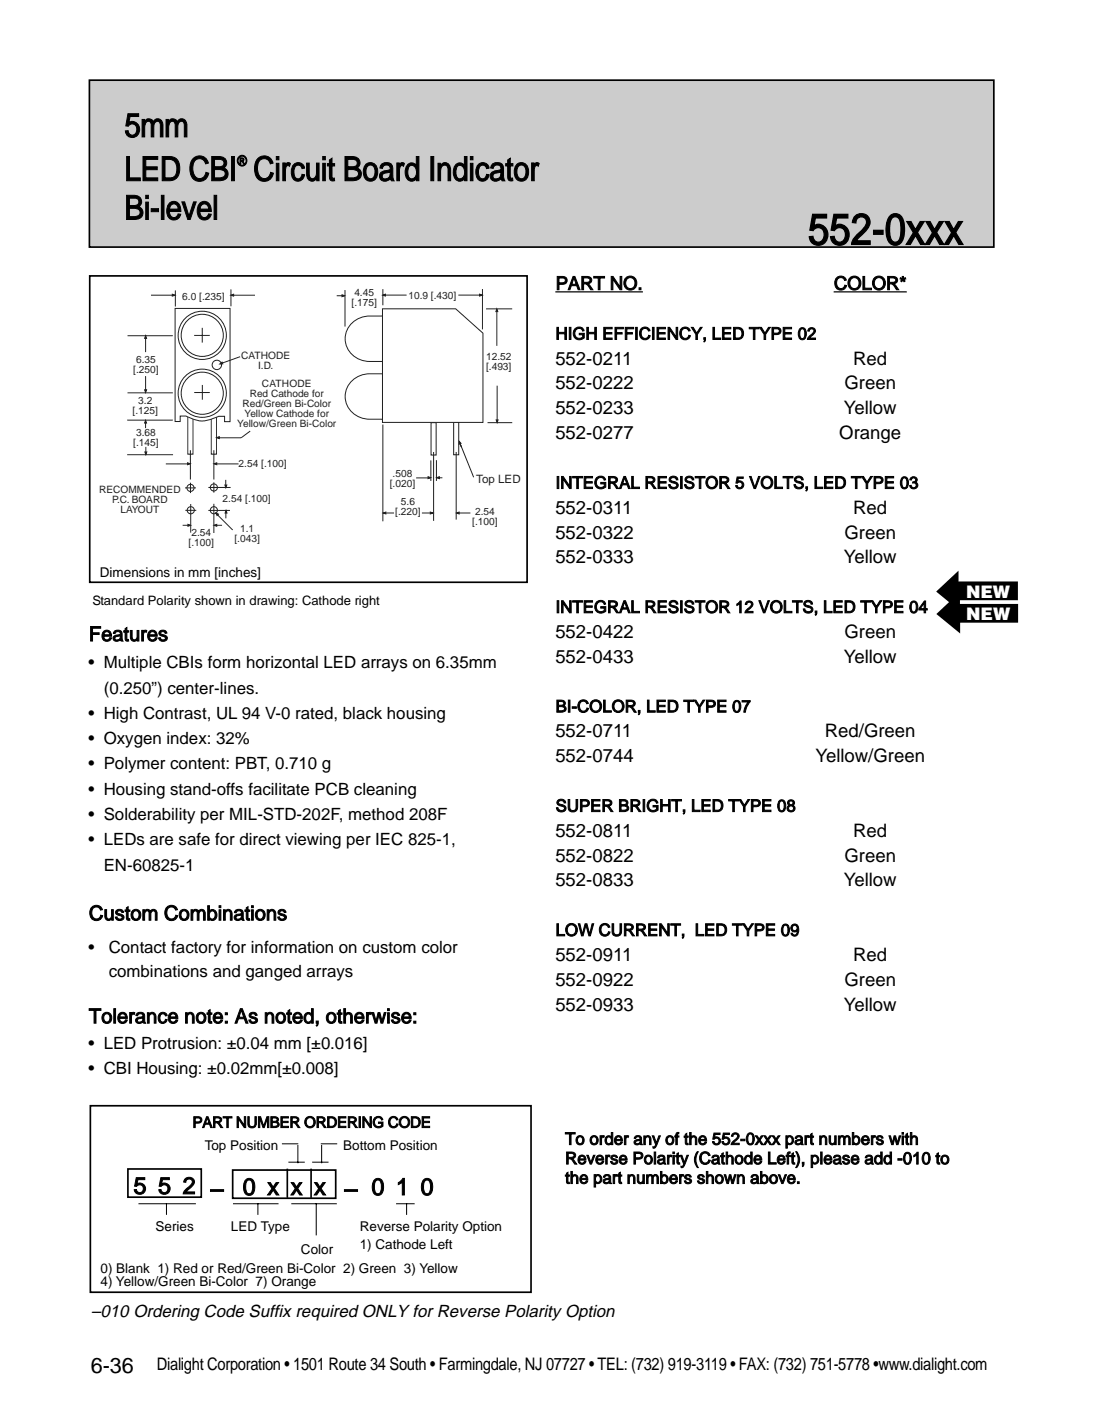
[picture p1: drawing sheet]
<svg xmlns="http://www.w3.org/2000/svg" width="203mm" height="256mm" viewBox="0 0 203 256" stroke-linecap="round" stroke-linejoin="round" font-family="sans-serif">
<defs><g id="words">
<text font-size="8" x="147.8" y="44.7">552-0xxx</text>
<g font-size="6.2">
<text x="22.8" y="25">5mm</text>
<text x="22.8" y="33">LED CBI Circuit Board Indicator</text>
<text x="22.8" y="40.1">Bi-level</text>
</g>
<g font-size="4.3">
<text x="24.4" y="218.3">5</text>
<text x="28.9" y="218.3">5</text>
<text x="33.4" y="218.3">2</text>
<text x="38.5" y="218.8">–</text>
<text x="44.4" y="218.5">0 x</text>
<text x="53.2" y="218.5">x</text>
<text x="57.4" y="218.5">x</text>
<text x="63" y="218.8">–</text>
<text x="67.9" y="218.5">0</text>
<text x="72.4" y="218.5">1</text>
<text x="76.9" y="218.5">0</text>
</g>
<text font-size="4" x="16.6" y="251">6-36</text>
<g font-size="3.7">
<text x="16.3" y="117.2">Features</text>
<text x="16.3" y="168.2">Custom Combinations</text>
<text x="16.3" y="187">Tolerance note: As noted, otherwise:</text>
</g>
<g font-size="3.4">
<text x="101.6" y="53">PART NO.</text>
<text x="152.5" y="53">COLOR*</text>
<text x="101.6" y="66.6">552-0211</text>
<text x="101.6" y="71.2">552-0222</text>
<text x="154.5" y="71.2">Green</text>
<text x="156.1" y="66.6">Red</text>
<text x="101.6" y="75.7">552-0233</text>
<text x="154.3" y="75.7">Yellow</text>
<text x="101.6" y="80.3">552-0277</text>
<text x="153.5" y="80.3">Orange</text>
<text x="101.6" y="93.9">552-0311</text>
<text x="156.1" y="93.9">Red</text>
<text x="101.6" y="98.4">552-0322</text>
<text x="154.5" y="98.4">Green</text>
<text x="101.6" y="103">552-0333</text>
<text x="154.3" y="103">Yellow</text>
<text x="101.6" y="116.6">552-0422</text>
<text x="154.5" y="116.6">Green</text>
<text x="101.6" y="121.2">552-0433</text>
<text x="154.3" y="121.2">Yellow</text>
<text x="101.6" y="134.8">552-0711</text>
<text x="150.9" y="134.8">Red/Green</text>
<text x="101.6" y="139.3">552-0744</text>
<text x="149.1" y="139.3">Yellow/Green</text>
<text x="101.6" y="153">552-0811</text>
<text x="156.1" y="153">Red</text>
<text x="101.6" y="157.5">552-0822</text>
<text x="154.5" y="157.5">Green</text>
<text x="101.6" y="162">552-0833</text>
<text x="154.3" y="162">Yellow</text>
<text x="101.6" y="175.7">552-0911</text>
<text x="156.1" y="175.7">Red</text>
<text x="101.6" y="180.2">552-0922</text>
<text x="101.6" y="184.8">552-0933</text>
<text x="154.3" y="184.8">Yellow</text>
<text x="154.5" y="180.2">Green</text>
</g>
<g font-size="3.2" fill="#fff">
<text x="176.7" y="109.2">NEW</text>
<text x="176.7" y="113.3">NEW</text>
</g>
<g font-size="3.2">
<text x="16.7" y="240.7">–010 Ordering Code Suffix required ONLY for Reverse Polarity Option</text>
<text x="28.7" y="250.4">Dialight Corporation • 1501 Route 34 South • Farmingdale, NJ 07727 • TEL: (732) 919-3119 • FAX: (732) 751-5778 •www.dialight.com</text>
</g>
<g font-size="3.1">
<text x="101.6" y="62.1">HIGH EFFICIENCY, LED TYPE 02</text>
<text x="101.6" y="89.3">INTEGRAL RESISTOR 5 VOLTS, LED TYPE 03</text>
<text x="101.6" y="112">INTEGRAL RESISTOR 12 VOLTS, LED TYPE 04</text>
<text x="16.2" y="122.2">• Multiple CBIs form horizontal LED arrays on 6.35mm</text>
<text x="16.2" y="131.4">• High Contrast, UL 94 V-0 rated, black housing</text>
<text x="19" y="126.8">(0.250”) center-lines.</text>
<text x="101.6" y="130.2">BI-COLOR, LED TYPE 07</text>
<text x="16.2" y="136">• Oxygen index: 32%</text>
<text x="16.2" y="140.7">• Polymer content: PBT, 0.710 g</text>
<text x="16.2" y="145.3">• Housing stand-offs facilitate PCB cleaning</text>
<text x="16.2" y="149.9">• Solderability per MIL-STD-202F, method 208F</text>
<text x="101.6" y="148.4">SUPER BRIGHT, LED TYPE 08</text>
<text x="16.2" y="154.5">• LEDs are safe for direct viewing per IEC 825-1,</text>
<text x="19" y="159.2">EN-60825-1</text>
<text x="101.6" y="171.1">LOW CURRENT, LED TYPE 09</text>
<text x="16.2" y="174.2">•</text>
<text x="19.9" y="174.2">Contact factory for information on custom color</text>
<text x="19.9" y="178.7">combinations and ganged arrays</text>
<text x="16.2" y="191.7">• LED Protrusion: ±0.04 mm [±0.016]</text>
<text x="16.2" y="196.4">• CBI Housing: ±0.02mm[±0.008]</text>
<text x="103.4" y="209.3">To order any of the 552-0xxx part numbers with</text>
<text x="103.4" y="212.8">Reverse Polarity (Cathode Left), please add -010 to</text>
<text x="103.4" y="216.4">the part numbers shown above.</text>
</g>
<text font-size="2.8" x="35.2" y="206.1">PART NUMBER ORDERING CODE</text>
<text font-size="2.6" x="43.4" y="30.3">®</text>
<g font-size="2.5">
<text x="18.3" y="105.4">Dimensions in mm [inches]</text>
<text x="37.4" y="210.2">Top Position</text>
<text x="62.8" y="210.2">Bottom Position</text>
<text x="28.5" y="225">Series</text>
<text x="42.2" y="225">LED Type</text>
<text x="65.8" y="225.1">Reverse Polarity Option</text>
<text x="18.4" y="232.7">0) Blank 1) Red or Red/Green Bi-Color 2) Green 3) Yellow</text>
<text x="55" y="229.2">Color</text>
<text x="65.8" y="228.2">1) Cathode Left</text>
<text x="18.4" y="235.2">4) Yellow/Green Bi-Color 7) Orange</text>
</g>
<text font-size="2.4" x="16.9" y="110.6">Standard Polarity shown in drawing: Cathode right</text>
<text font-size="2.1" fill="#231f1f" x="87.1" y="88.3">Top LED</text>
<g font-size="1.9" fill="#231f1f">
<text x="33.3" y="54.8">6.0 [.235]</text>
<text x="64.3" y="55.9">[.175]</text>
<text x="64.8" y="54.1">4.45</text>
<text x="74.7" y="54.6">10.9 [.430]</text>
<text x="44.1" y="65.6">CATHODE</text>
<text x="88.9" y="65.8">12.52</text>
<text x="24.4" y="68.2">[.250]</text>
<text x="24.9" y="66.4">6.35</text>
<text x="47.2" y="67.5">I.D.</text>
<text x="88.9" y="67.7">[.493]</text>
<text x="24.3" y="75.6">[.125]</text>
<text x="25.3" y="73.8">3.2</text>
<text x="24.4" y="81.6">[.145]</text>
<text x="24.9" y="79.7">3.68</text>
<text x="43.7" y="85.5">2.54 [.100]</text>
<text x="71.3" y="89">[.020]</text>
<text x="71.8" y="87.2">.508</text>
<text x="40.7" y="91.8">2.54 [.100]</text>
<text x="72.3" y="94.1">[.220]</text>
<text x="73.3" y="92.2">5.6</text>
<text x="86.9" y="94.2">2.54</text>
<text x="34.5" y="99.8">[.100]</text>
<text x="35" y="97.9">2.54</text>
<text x="42.9" y="99.1">[.043]</text>
<text x="43.9" y="97.2">1.1</text>
<text x="86.4" y="96">[.100]</text>
</g>
<g font-size="1.8" fill="#231f1f">
<text x="47.9" y="70.7">CATHODE</text>
<text x="44.3" y="74.4">Red/Green Bi-Color</text>
<text x="44.7" y="76.2">Yellow Cathode for</text>
<text x="45.7" y="72.5">Red Cathode for</text>
<text x="43.4" y="78.1">Yellow/Green Bi-Color</text>
<text x="18.1" y="90.1">RECOMMENDED</text>
<text x="20.5" y="92">P.C. BOARD</text>
<text x="22.1" y="93.8">LAYOUT</text>
</g>
</g></defs>
<path d="M16.5 14.8h165.1v30.2h-165.1z" fill="#ccc"/>
<path d="M16.4 14.7h165.4v30.5h-165.4z" fill="none" stroke="#000" stroke-width=".31"/>
<path d="M34.3 75.6h1v7.4h-1zM38.6 75.6h1v7.4h-1z" fill="none" stroke="#231f1f" stroke-width=".18"/>
<path d="M32 56.4h10.1v20.7h-1v-1a3.4 3.4 0 0 0-2.2 .4 5.2 5.2 0 0 1-4.9-.4h-1v1h-1z" fill="#fff" stroke="#231f1f" stroke-width=".18"/>
<g fill="none" stroke="#231f1f" stroke-width=".18">
<path d="M27.6 54h4.4M32.1 53.1v2.9M42.2 52.9v3.1M42.3 54h4.3M61.6 54.1h1.4M63.1 53v6.7M64.2 59.3a4.6 4.6 0 0 1 3.4-1.5h3.8a4.1 4.1 0 0 1 4 2.2 4.1 4.1 0 0 1-.5 4.6 4.6 4.6 0 0 1-3.5 1.5h-3.8a4.1 4.1 0 0 1-4-2.3 4.1 4.1 0 0 1 .6-4.5zM70 54h4.4M70 52.9v2.9M83.8 54h4.4M88.2 52.8v7.4M23.3 76.8h8.3"/>
<path d="M23.3 61.4h8.3M23.3 71.8h8.3M26.6 61.4v3M26.6 68.8v3M64.2 69.8a4.6 4.6 0 0 1 3.4-1.5h3.8a4.1 4.1 0 0 1 4 2.3 4.1 4.1 0 0 1-.5 4.6 4.6 4.6 0 0 1-3.5 1.4h-3.8a4.1 4.1 0 0 1-4-2.2 4.1 4.1 0 0 1 .6-4.6zM70 77.6v17.7M78.8 77.3h1v5.9h-1zM83 77.2h.9v5.9h-.9zM30.3 84.8h4.4M34.8 82.3v5.4M39.1 82.3v5.4M39.3 84.8h4.3"/>
<circle cx="37" cy="61.3" r="3.8"/>
<circle cx="37" cy="71.9" r="3.8"/>
<circle cx="37" cy="71.9" r="4.4"/>
<circle cx="37" cy="61.3" r="4.4"/>
<circle cx="39.7" cy="66.7" r=".86"/>
</g>
<path d="M70 56.5h13.3l5 4.4v16.3h-18.3z" fill="#fff" stroke="#231f1f" stroke-width=".18"/>
<path d="M79.3 82.6v12.6M83.4 82.6v12.4M84.1 80.9l.3 .8M84.1 81l2.5 6.3" fill="none" stroke="#231f1f" stroke-width=".18"/>
<g fill="#fff" stroke="#231f1f" stroke-width=".18">
<circle cx="34.8" cy="89.2" r=".65"/>
<circle cx="39.1" cy="89.1" r=".65"/>
<circle cx="34.9" cy="93.3" r=".65"/>
<circle cx="39.1" cy="93.3" r=".65"/>
</g>
<g fill="none" stroke="#231f1f" stroke-width=".18">
<path d="M37 59.9v2.7M88.9 56.5h4.8M90.9 56.6v6.6M26.6 76.8v1.5M35.5 61.3h2.9M35.5 71.8h2.9M37 70.4v2.7M43.9 65.2l-3.6 1.3M45.8 78.8l-1.7 1.2h-4.3M89.2 77.3h4.5M90.9 70.5v6.6M23.3 83.1h8.3"/>
<path d="M26.7 81.7v1.4M33.4 96h1.4M33.8 89.2h2M33.9 93.3h2M34.8 88.2v1.9M34.9 92.1v5.3M38.1 89.1h4.1M38.1 93.3h4M39.1 88.2v1.9M39.1 92.1v5.3M39.2 96h1.4M39.5 93.8l3.1 3.1"/>
<path d="M41.3 87.7v1.4M41.3 93.3v1.5M70.2 93.8h1.9M76.1 87.4h2.6M77.2 93.8h2M78.8 84.2v3.7M79.8 84.1v3.8M79.9 87.3h1M83.6 93.8h2.4"/>
</g>
<g fill="#231f1f" stroke="#231f1f" stroke-width=".18">
<path d="M41.1 88.7h.4l-.2 .5z"/>
<path d="M39.1 96l.5-.1v.3z"/>
<path d="M34.4 95.9l.5 .1-.5 .2z"/>
<path d="M34.3 84.6l.5 .2-.5 .2z"/>
<path d="M39.1 84.8l.5-.2v.4z"/>
<path d="M26.5 71.3h.3l-.2 .5z"/>
<path d="M42.2 54l.5-.2v.3z"/>
<path d="M26.6 61.4l.2 .5h-.3z"/>
<path d="M31.5 53.8l.5 .2-.5 .1z"/>
<path d="M62.6 53.9l.5 .2-.5 .1z"/>
<path d="M70 54l.5-.2v.3z"/>
<path d="M87.7 53.8l.5 .2-.5 .1z"/>
<path d="M84 80.7l.3 .4-.3 .1z"/>
<path d="M41.3 93.3l.2 .5h-.3z"/>
<path d="M26.6 76.8l.2 .5h-.3z"/>
<path d="M26.5 82.6h.3l-.1 .5z"/>
<path d="M90.8 76.8h.3l-.2 .5z"/>
<path d="M78.3 87.1l.5 .2-.5 .2z"/>
<path d="M79.9 87.3l.5-.2v.4z"/>
<path d="M39.6 80l.5-.2v.4z"/>
<path d="M90.9 56.5l.1 .5h-.3z"/>
<path d="M78.7 93.6l.5 .2-.5 .2z"/>
<path d="M70.1 93.8l.5-.2v.4z"/>
<path d="M83.5 93.8l.5-.2v.4z"/>
<path d="M40.2 66.5l.4-.3 .1 .3z"/>
</g>
<path d="M39.5 93.8l.4 .2-.2 .2z" fill-rule="evenodd" fill="#231f1f" stroke="#231f1f" stroke-width=".18"/>
<path d="M16.4 50.4h80v56h-80z" fill="none" stroke="#000" stroke-width=".31"/>
<path d="M101.6 53.4h16M152.5 53.4h13.3" fill="none" stroke="#000" stroke-width=".23"/>
<g fill="#fff">
<path d="M16.5 108h60.1v3.7h-60.1z"/>
<path d="M102.9 206.1h74.2v16.6h-74.2z"/>
</g>
<path d="M171.3 112.2l4-3.8v2h10.9v3.4h-10.6v2z" fill-rule="evenodd" fill="#000"/>
<path d="M16.5 202.1h80.6v34.1h-80.6zM23.4 213.7h13.4v5.2h-13.4zM42.6 213.9h18.8v5.2h-18.8z" fill="none" stroke="#000" stroke-width=".31"/>
<g fill="none" stroke="#000" stroke-width=".18">
<path d="M30.4 219.9v2.2M47.2 219.9v2.2M51.6 209.1h3M52.7 212.5h3M54.5 209.3v3.4M57.1 212.5h3M57.8 219.9v5.9M58.7 209.1h3M58.8 209.3v3.4M74.4 219.9v2.2M25.3 220.1h10.5M42.6 220.1h8.3"/>
<path d="M53.3 220.1h8.3M72.4 220.1h3.4"/>
</g>
<g fill="#fff">
<path d="M37.6 213.7h4.1v5.5h-4.1z"/>
<path d="M62.1 213.7h4.1v5.5h-4.1z"/>
</g>
<path d="M52.5 213.6v5.4M56.9 213.6v5.4" fill="none" stroke="#000" stroke-width=".31"/>
<path d="M171.2 108.1l4.1-3.8v2h10.9v3.4h-10.6v2z" fill-rule="evenodd" fill="#000"/>
<use href="#words"/>
</svg>
